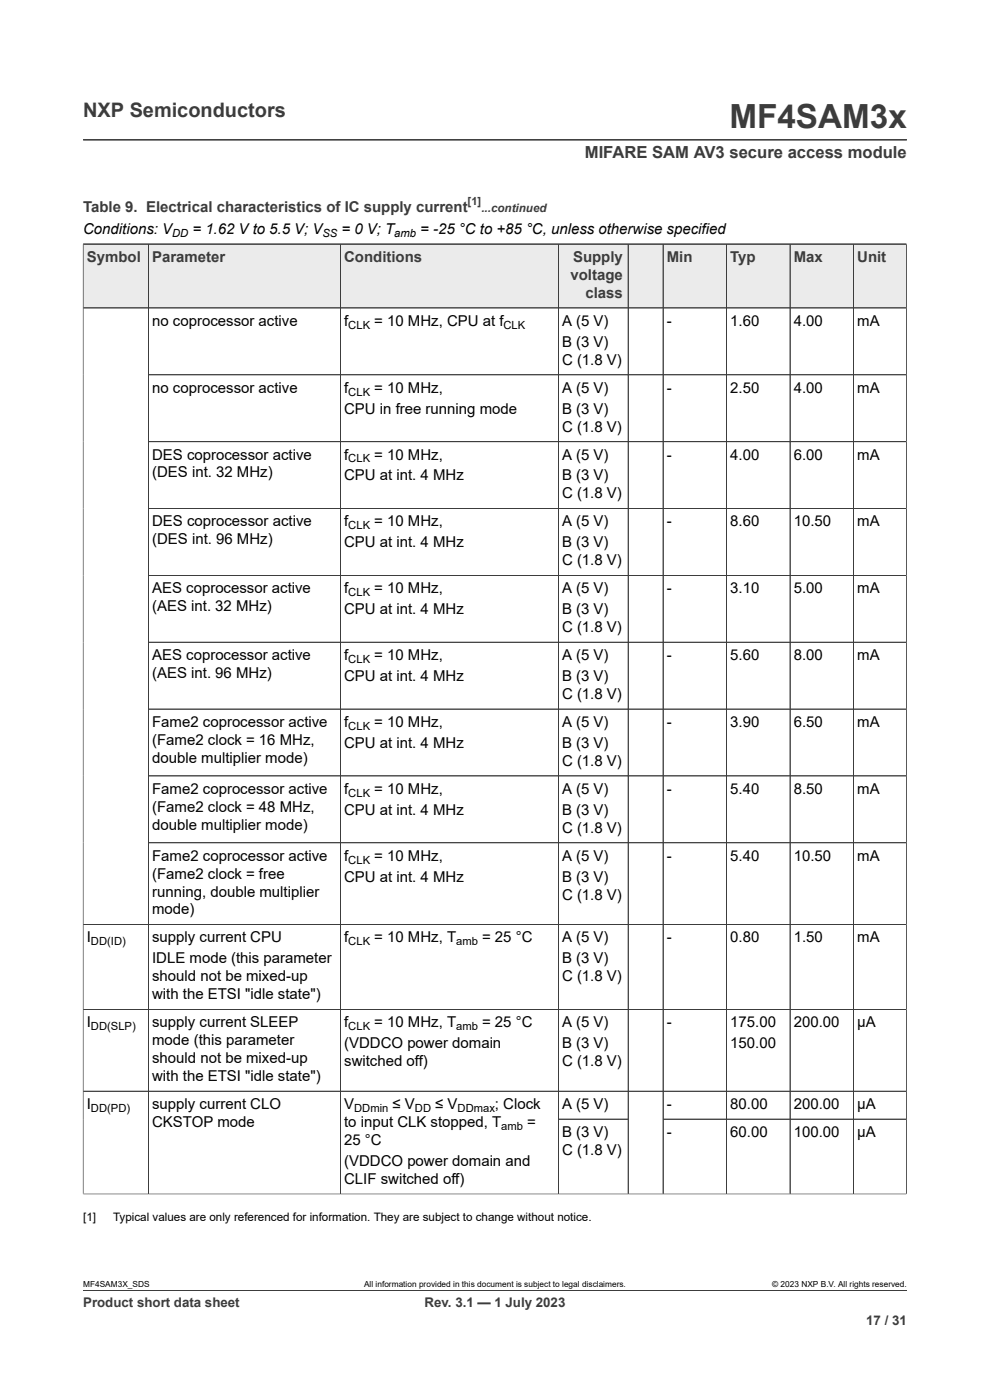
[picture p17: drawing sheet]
<svg xmlns="http://www.w3.org/2000/svg" width="210mm" height="297mm" viewBox="0 0 210 297" stroke-linecap="round" stroke-linejoin="round" font-family="sans-serif">
<defs><g id="words">
<text font-size="7.1" fill="#3c3c3c" x="154.7" y="27.2">MF4SAM3x</text>
<text font-size="4.2" fill="#3c3c3c" x="17.6" y="24.8">NXP Semiconductors</text>
<text font-size="3.5" fill="#3c3c3c" x="124.1" y="33.5">MIFARE SAM AV3 secure access module</text>
<g font-size="3.2" fill="#3c3c3c">
<text x="17.6" y="45.1">Table 9. Electrical characteristics of IC supply current</text>
<text x="18.4" y="55.6">Symbol</text>
<text x="32.3" y="55.6">Parameter</text>
<text x="73" y="55.6">Conditions</text>
<text x="121" y="59.4">voltage</text>
<text x="121.6" y="55.6">Supply</text>
<text x="141.4" y="55.6">Min</text>
<text x="154.9" y="55.6">Typ</text>
<text x="168.4" y="55.6">Max</text>
<text x="181.8" y="55.6">Unit</text>
<text x="124.2" y="63.2">class</text>
</g>
<g font-size="3.2">
<text x="17.6" y="49.6">Conditions: V</text>
<text x="40.8" y="49.6">= 1.62 V to 5.5 V; V</text>
<text x="72.5" y="49.6">= 0 V; T</text>
<text x="89.2" y="49.6">= -25 °C to +85 °C, unless otherwise specified</text>
<text x="32.3" y="69.1">no coprocessor active</text>
<text x="73" y="69.1">f</text>
<text x="79.4" y="69.1">= 10 MHz, CPU at f</text>
<text x="119.2" y="69.1">A (5 V)</text>
<text x="141.4" y="69.1">-</text>
<text x="154.9" y="69.1">1.60</text>
<text x="168.4" y="69.1">4.00</text>
<text x="181.8" y="69.1">mA</text>
<text x="119.2" y="73.6">B (3 V)</text>
<text x="119.2" y="77.4">C (1.8 V)</text>
<text x="32.3" y="83.3">no coprocessor active</text>
<text x="73" y="83.3">f</text>
<text x="79.4" y="83.3">= 10 MHz,</text>
<text x="119.2" y="83.3">A (5 V)</text>
<text x="141.4" y="83.3">-</text>
<text x="154.9" y="83.3">2.50</text>
<text x="168.4" y="83.3">4.00</text>
<text x="181.8" y="83.3">mA</text>
<text x="73" y="87.7">CPU in free running mode</text>
<text x="119.2" y="87.7">B (3 V)</text>
<text x="119.2" y="91.6">C (1.8 V)</text>
<text x="32.3" y="97.5">DES coprocessor active</text>
<text x="32.3" y="101.3">(DES int. 32 MHz)</text>
<text x="73" y="97.5">f</text>
<text x="73" y="101.9">CPU at int. 4 MHz</text>
<text x="79.4" y="97.5">= 10 MHz,</text>
<text x="119.2" y="97.5">A (5 V)</text>
<text x="119.2" y="101.9">B (3 V)</text>
<text x="141.4" y="97.5">-</text>
<text x="154.9" y="97.5">4.00</text>
<text x="168.4" y="97.5">6.00</text>
<text x="181.8" y="97.5">mA</text>
<text x="119.2" y="105.7">C (1.8 V)</text>
<text x="32.3" y="111.7">DES coprocessor active</text>
<text x="73" y="111.7">f</text>
<text x="79.4" y="111.7">= 10 MHz,</text>
<text x="119.2" y="111.7">A (5 V)</text>
<text x="141.4" y="111.7">-</text>
<text x="154.9" y="111.7">8.60</text>
<text x="168.4" y="111.7">10.50</text>
<text x="181.8" y="111.7">mA</text>
<text x="32.3" y="115.5">(DES int. 96 MHz)</text>
<text x="73" y="116.1">CPU at int. 4 MHz</text>
<text x="119.2" y="116.1">B (3 V)</text>
<text x="119.2" y="119.9">C (1.8 V)</text>
<text x="32.3" y="125.8">AES coprocessor active</text>
<text x="73" y="125.8">f</text>
<text x="79.4" y="125.8">= 10 MHz,</text>
<text x="119.2" y="125.8">A (5 V)</text>
<text x="141.4" y="125.8">-</text>
<text x="154.9" y="125.8">3.10</text>
<text x="168.4" y="125.8">5.00</text>
<text x="181.8" y="125.8">mA</text>
<text x="32.3" y="129.7">(AES int. 32 MHz)</text>
<text x="73" y="130.3">CPU at int. 4 MHz</text>
<text x="119.2" y="130.3">B (3 V)</text>
<text x="119.2" y="134.1">C (1.8 V)</text>
<text x="32.3" y="140">AES coprocessor active</text>
<text x="32.3" y="143.8">(AES int. 96 MHz)</text>
<text x="73" y="140">f</text>
<text x="79.4" y="140">= 10 MHz,</text>
<text x="119.2" y="140">A (5 V)</text>
<text x="141.4" y="140">-</text>
<text x="154.9" y="140">5.60</text>
<text x="168.4" y="140">8.00</text>
<text x="181.8" y="140">mA</text>
<text x="73" y="144.5">CPU at int. 4 MHz</text>
<text x="119.2" y="144.5">B (3 V)</text>
<text x="119.2" y="148.3">C (1.8 V)</text>
<text x="32.3" y="154.2">Fame2 coprocessor active</text>
<text x="73" y="154.2">f</text>
<text x="79.4" y="154.2">= 10 MHz,</text>
<text x="119.2" y="154.2">A (5 V)</text>
<text x="141.4" y="154.2">-</text>
<text x="154.9" y="154.2">3.90</text>
<text x="168.4" y="154.2">6.50</text>
<text x="181.8" y="154.2">mA</text>
<text x="32.3" y="158">(Fame2 clock = 16 MHz,</text>
<text x="32.3" y="161.8">double multiplier mode)</text>
<text x="73" y="158.7">CPU at int. 4 MHz</text>
<text x="119.2" y="158.7">B (3 V)</text>
<text x="119.2" y="162.5">C (1.8 V)</text>
<text x="32.3" y="168.4">Fame2 coprocessor active</text>
<text x="32.3" y="172.2">(Fame2 clock = 48 MHz,</text>
<text x="73" y="168.4">f</text>
<text x="73" y="172.8">CPU at int. 4 MHz</text>
<text x="79.4" y="168.4">= 10 MHz,</text>
<text x="119.2" y="168.4">A (5 V)</text>
<text x="119.2" y="172.8">B (3 V)</text>
<text x="141.4" y="168.4">-</text>
<text x="154.9" y="168.4">5.40</text>
<text x="168.4" y="168.4">8.50</text>
<text x="181.8" y="168.4">mA</text>
<text x="32.3" y="176">double multiplier mode)</text>
<text x="119.2" y="176.6">C (1.8 V)</text>
<text x="32.3" y="182.6">Fame2 coprocessor active</text>
<text x="73" y="182.6">f</text>
<text x="79.4" y="182.6">= 10 MHz,</text>
<text x="119.2" y="182.6">A (5 V)</text>
<text x="141.4" y="182.6">-</text>
<text x="154.9" y="182.6">5.40</text>
<text x="168.4" y="182.6">10.50</text>
<text x="181.8" y="182.6">mA</text>
<text x="32.3" y="186.4">(Fame2 clock = free</text>
<text x="32.3" y="190.2">running, double multiplier</text>
<text x="73" y="187">CPU at int. 4 MHz</text>
<text x="119.2" y="187">B (3 V)</text>
<text x="119.2" y="190.8">C (1.8 V)</text>
<text x="32.3" y="194">mode)</text>
<text x="18.4" y="199.9">I</text>
<text x="32.3" y="199.9">supply current CPU</text>
<text x="73" y="199.9">f</text>
<text x="79.4" y="199.9">= 10 MHz, T</text>
<text x="102.3" y="199.9">= 25 °C</text>
<text x="119.2" y="199.9">A (5 V)</text>
<text x="141.4" y="199.9">-</text>
<text x="154.9" y="199.9">0.80</text>
<text x="168.4" y="199.9">1.50</text>
<text x="181.8" y="199.9">mA</text>
<text x="32.3" y="204.4">IDLE mode (this parameter</text>
<text x="32.3" y="208.2">should not be mixed-up</text>
<text x="119.2" y="204.4">B (3 V)</text>
<text x="119.2" y="208.2">C (1.8 V)</text>
<text x="32.3" y="212">with the ETSI &quot;idle state&quot;)</text>
<text x="18.4" y="217.9">I</text>
<text x="32.3" y="217.9">supply current SLEEP</text>
<text x="32.3" y="221.7">mode (this parameter</text>
<text x="73" y="217.9">f</text>
<text x="79.4" y="217.9">= 10 MHz, T</text>
<text x="102.3" y="217.9">= 25 °C</text>
<text x="119.2" y="217.9">A (5 V)</text>
<text x="141.4" y="217.9">-</text>
<text x="154.9" y="217.9">175.00</text>
<text x="168.4" y="217.9">200.00</text>
<text x="181.8" y="217.9">μA</text>
<text x="32.3" y="225.5">should not be mixed-up</text>
<text x="73" y="222.4">(VDDCO power domain</text>
<text x="73" y="226.2">switched off)</text>
<text x="119.2" y="222.4">B (3 V)</text>
<text x="119.2" y="226.2">C (1.8 V)</text>
<text x="154.9" y="222.4">150.00</text>
<text x="32.3" y="229.4">with the ETSI &quot;idle state&quot;)</text>
<text x="18.4" y="235.3">I</text>
<text x="32.3" y="235.3">supply current CLO</text>
<text x="32.3" y="239.1">CKSTOP mode</text>
<text x="73" y="235.3">V</text>
<text x="73" y="239.1">to input CLK stopped, T</text>
<text x="83.3" y="235.3">≤ V</text>
<text x="92.3" y="235.3">≤ V</text>
<text x="105" y="235.3">; Clock</text>
<text x="111.8" y="239.1">=</text>
<text x="119.2" y="235.3">A (5 V)</text>
<text x="141.4" y="235.3">-</text>
<text x="154.9" y="235.3">80.00</text>
<text x="168.4" y="235.3">200.00</text>
<text x="181.8" y="235.3">μA</text>
<text x="73" y="242.9">25 °C</text>
<text x="119.2" y="241.2">B (3 V)</text>
<text x="119.2" y="245">C (1.8 V)</text>
<text x="141.4" y="241.2">-</text>
<text x="154.9" y="241.2">60.00</text>
<text x="168.4" y="241.2">100.00</text>
<text x="181.8" y="241.2">μA</text>
<text x="73" y="247.3">(VDDCO power domain and</text>
<text x="73" y="251.2">CLIF switched off)</text>
</g>
<g font-size="2.8" fill="#3c3c3c">
<text x="17.6" y="277.3">Product short data sheet</text>
<text x="90.1" y="277.3">Rev. 3.1 — 1 July 2023</text>
<text x="183.7" y="281">17 / 31</text>
</g>
<text font-size="2.5" fill="#3c3c3c" x="102.1" y="45.1">...continued</text>
<g font-size="2.5">
<text x="17.6" y="258.9">[1]</text>
<text x="24" y="258.9">Typical values are only referenced for information. They are subject to change without notice.</text>
</g>
<text font-size="2.4" fill="#3c3c3c" x="99.2" y="43.4">[1]</text>
<g font-size="2.4">
<text x="36.5" y="50.2">DD</text>
<text x="68.4" y="50.2">SS</text>
<text x="83.6" y="50.2">amb</text>
<text x="73.9" y="69.7">CLK</text>
<text x="106.8" y="69.7">CLK</text>
<text x="73.9" y="83.9">CLK</text>
<text x="73.9" y="98.1">CLK</text>
<text x="73.9" y="112.3">CLK</text>
<text x="73.9" y="126.5">CLK</text>
<text x="73.9" y="140.6">CLK</text>
<text x="73.9" y="154.8">CLK</text>
<text x="73.9" y="169">CLK</text>
<text x="73.9" y="183.2">CLK</text>
<text x="19.3" y="200.5">DD(ID)</text>
<text x="73.9" y="200.5">CLK</text>
<text x="96.8" y="200.5">amb</text>
<text x="19.3" y="218.5">DD(SLP)</text>
<text x="73.9" y="218.5">CLK</text>
<text x="96.8" y="218.5">amb</text>
<text x="19.3" y="235.9">DD(PD)</text>
<text x="75.1" y="235.9">DDmin</text>
<text x="88" y="235.9">DD</text>
<text x="97.1" y="235.9">DDmax</text>
<text x="106.3" y="239.7">amb</text>
</g>
<g font-size="1.8">
<text x="17.6" y="273.1">MF4SAM3X_SDS</text>
<text x="77.2" y="273.1">All information provided in this document is subject to legal disclaimers.</text>
<text x="163.8" y="273.1">© 2023 NXP B.V. All rights reserved.</text>
</g>
</g></defs>
<path d="M17.6 29.7h174.8M17.6 51.8h174.7" fill="none" stroke="#3c3c3c" stroke-width=".21"/>
<path d="M17.7 51.9h13.7v13.4h-13.7z" fill="#ebebeb"/>
<path d="M17.6 51.8h13.9v13.5h-13.9z" fill="none" stroke="#3c3c3c" stroke-width=".21"/>
<path d="M31.6 51.9h40.6v13.4h-40.6z" fill="#ebebeb"/>
<path d="M31.5 51.8h40.7v13.5h-40.7z" fill="none" stroke="#3c3c3c" stroke-width=".21"/>
<path d="M72.3 51.9h46.1v13.4h-46.1z" fill="#ebebeb"/>
<path d="M72.2 51.8h46.2v13.5h-46.2z" fill="none" stroke="#3c3c3c" stroke-width=".21"/>
<path d="M118.5 51.9h14.7v13.4h-14.7z" fill="#ebebeb"/>
<path d="M118.4 51.8h14.9v13.5h-14.9z" fill="none" stroke="#3c3c3c" stroke-width=".21"/>
<path d="M133.3 51.9h7.3v13.4h-7.3z" fill="#ebebeb"/>
<path d="M133.3 51.8h7.4v13.5h-7.4z" fill="none" stroke="#3c3c3c" stroke-width=".21"/>
<path d="M140.7 51.9h13.4v13.4h-13.4z" fill="#ebebeb"/>
<path d="M140.7 51.8h13.4v13.5h-13.4z" fill="none" stroke="#3c3c3c" stroke-width=".21"/>
<path d="M154.2 51.9h13.3v13.4h-13.3z" fill="#ebebeb"/>
<path d="M154.1 51.8h13.5v13.5h-13.5z" fill="none" stroke="#3c3c3c" stroke-width=".21"/>
<path d="M167.7 51.9h13.3v13.4h-13.3z" fill="#ebebeb"/>
<path d="M167.6 51.8h13.5v13.5h-13.5z" fill="none" stroke="#3c3c3c" stroke-width=".21"/>
<path d="M181.1 51.9h11.1v13.4h-11.1z" fill="#ebebeb"/>
<g fill="none" stroke="#3c3c3c" stroke-width=".21">
<path d="M17.6 51.8h174.7v201.6M17.6 51.9v201.5M31.5 51.9v201.4M72.2 51.9v201.4M118.4 51.9v201.4M133.3 51.9v201.4M140.7 51.9v201.4M154.1 51.9v201.4M167.6 51.9v201.4M181.1 51.8v201.5M17.6 65.3h174.7M31.5 79.5h160.8"/>
<path d="M31.5 93.7h160.8M31.5 107.9h160.8M31.5 122.1h160.8M31.5 136.2h160.8M31.5 150.4h160.8M31.5 164.6h160.8M31.5 178.8h160.8M17.6 196.1h174.7M17.6 214.1h174.7M17.6 231.5h174.7M133.3 237.4h-14.9M140.7 237.4h51.6"/>
<path d="M192.3 253.3h-174.7M17.6 273.8h174.8"/>
</g>
<use href="#words"/>
</svg>
